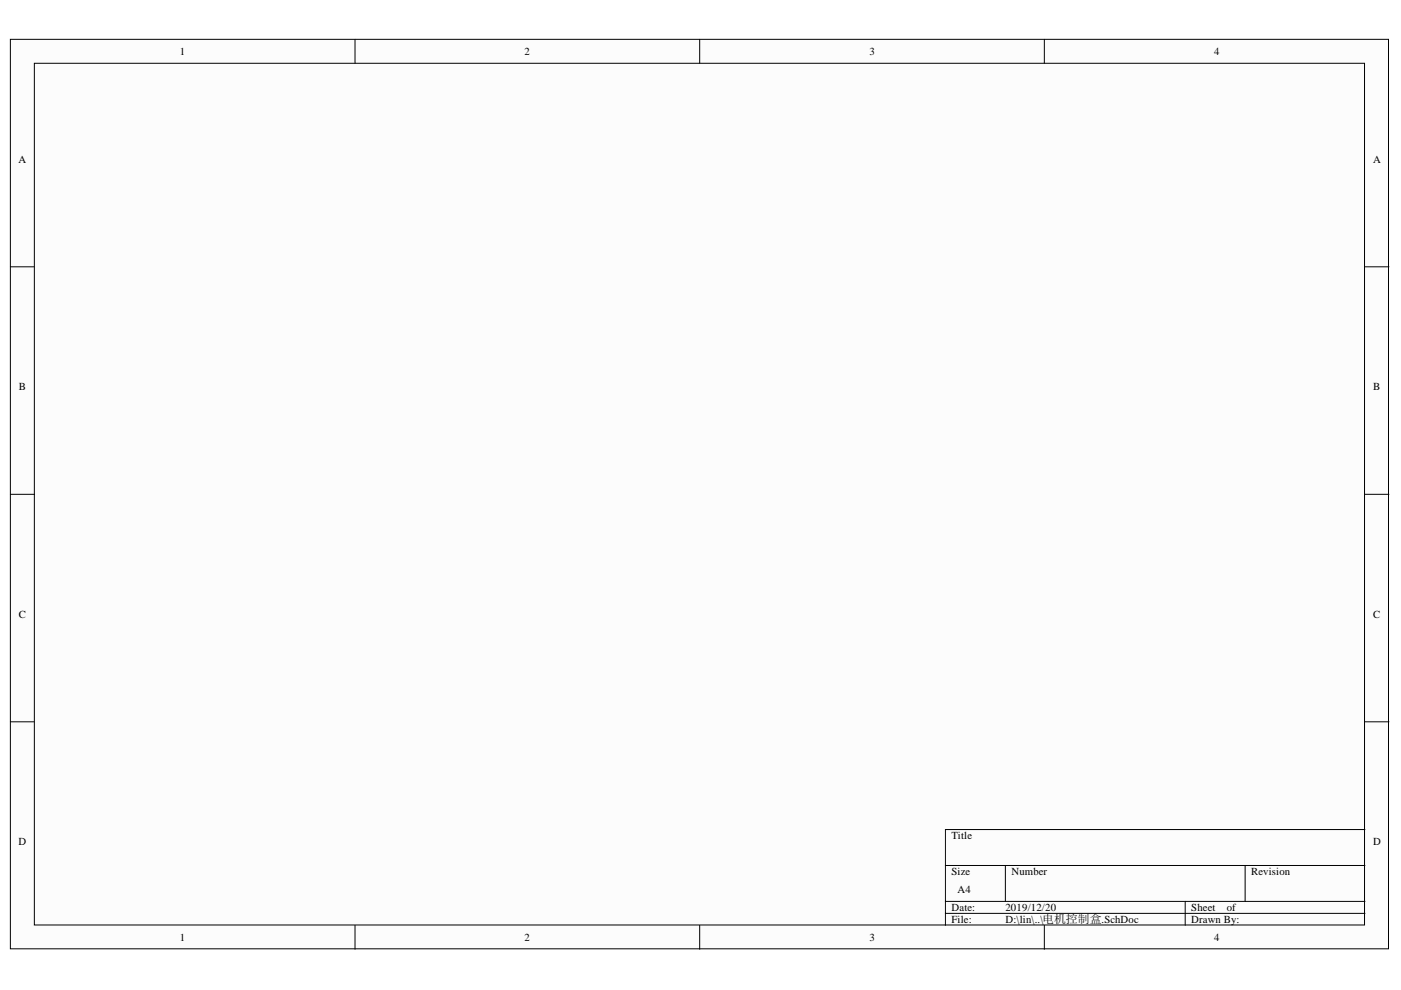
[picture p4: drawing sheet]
<svg xmlns="http://www.w3.org/2000/svg" width="297mm" height="210mm" viewBox="0 0 297 210" stroke-linecap="round" stroke-linejoin="round" font-family="sans-serif">
<defs><g id="words">
<g font-size="2.3">
<text x="38.1" y="11.7">1</text>
<text x="111.2" y="11.7">2</text>
<text x="184.3" y="11.7">3</text>
<text x="257.4" y="11.7">4</text>
<text x="3.9" y="34.5">A</text>
<text x="291.2" y="34.5">A</text>
<text x="4" y="82.7">B</text>
<text x="291.2" y="82.7">B</text>
<text x="4" y="131">C</text>
<text x="291.2" y="131">C</text>
<text x="3.9" y="179.2">D</text>
<text x="201.7" y="178">Title</text>
<text x="291.2" y="179.2">D</text>
<text x="201.7" y="185.6">Size</text>
<text x="214.4" y="185.6">Number</text>
<text x="265.3" y="185.6">Revision</text>
<text x="203" y="189.4">A4</text>
<text x="201.7" y="193.2">Date:</text>
<text x="201.7" y="195.7">File:</text>
<text x="213.2" y="193.2">2019/12/20</text>
<text x="213.2" y="195.7">D:\lin\..\电机控制盒.SchDoc</text>
<text x="252.6" y="193.2">Sheet</text>
<text x="252.6" y="195.7">Drawn By:</text>
<text x="260.1" y="193.2">of</text>
<text x="38.1" y="199.5">1</text>
<text x="111.2" y="199.5">2</text>
<text x="184.3" y="199.5">3</text>
<text x="257.4" y="199.5">4</text>
</g>
</g></defs>
<g fill="#fffcf8" stroke="#000" stroke-width=".21">
<path d="M2.2 8.3h292.2v192.9h-292.2z"/>
<path d="M7.3 13.4h282v182.7h-282z"/>
</g>
<g fill="none" stroke="#000" stroke-width=".21">
<path d="M75.3 8.3v5.1M148.3 8.3v5.1M221.4 8.3v5.1M2.2 56.6h5.1M289.4 56.6h5.1M2.2 104.8h5.1M289.4 104.8h5.1M2.2 153h5.1M289.4 153h5.1M289.4 175.9h-89v20.3M75.3 196.2v5.1M148.3 196.2v5.1"/>
<path d="M200.4 183.5h89M200.4 191.1h89M200.4 193.7h89M213.2 183.5v7.6M221.4 196.2v5.1M251.3 191.1v5.1M264 183.5v7.6"/>
</g>
<use href="#words"/>
</svg>
